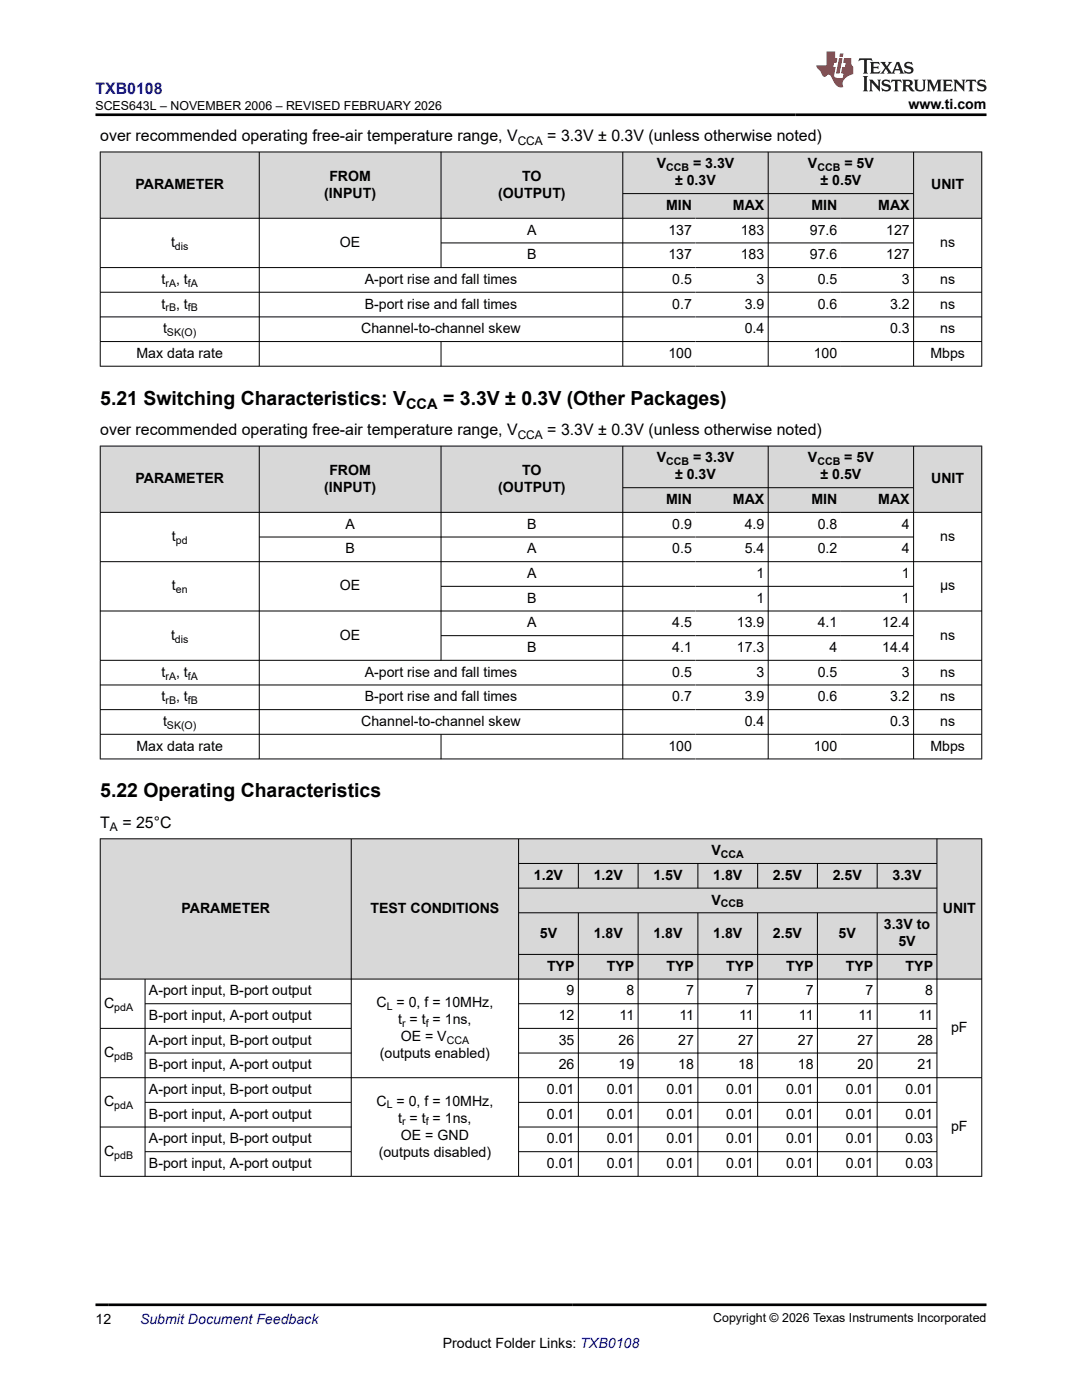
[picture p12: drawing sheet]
<svg xmlns="http://www.w3.org/2000/svg" width="216mm" height="279mm" viewBox="0 0 216 279" stroke-linecap="round" stroke-linejoin="round" font-family="sans-serif">
<defs><g id="words">
<g font-size="3.9">
<text x="20" y="80.8">5.21 Switching Characteristics: V</text>
<text x="88.4" y="80.8">= 3.3V ± 0.3V (Other Packages)</text>
<text x="20" y="159.1">5.22 Operating Characteristics</text>
</g>
<text font-size="3.2" fill="#00f" x="19" y="18.7">TXB0108</text>
<g font-size="3.2">
<text x="20" y="28.2">over recommended operating free-air temperature range, V</text>
<text x="109.2" y="28.2">= 3.3V ± 0.3V (unless otherwise noted)</text>
<text x="20" y="86.9">over recommended operating free-air temperature range, V</text>
<text x="109.2" y="86.9">= 3.3V ± 0.3V (unless otherwise noted)</text>
<text x="20" y="165.3">T</text>
<text x="24.4" y="165.3">= 25°C</text>
</g>
<text font-size="2.9" x="81" y="81.5">CCA</text>
<g font-size="2.8">
<text x="181.3" y="21.8">www.ti.com</text>
<text x="131" y="33.6">V</text>
<text x="138.3" y="33.6">= 3.3V</text>
<text x="161.2" y="33.6">V</text>
<text x="168.5" y="33.6">= 5V</text>
<text x="27" y="37.8">PARAMETER</text>
<text x="64.7" y="39.5">(INPUT)</text>
<text x="65.7" y="36.1">FROM</text>
<text x="99.4" y="39.5">(OUTPUT)</text>
<text x="104.2" y="36.1">TO</text>
<text x="132.9" y="41.9">MIN</text>
<text x="134.7" y="37">± 0.3V</text>
<text x="146.2" y="41.9">MAX</text>
<text x="161.9" y="41.9">MIN</text>
<text x="163.7" y="37">± 0.5V</text>
<text x="175.3" y="41.9">MAX</text>
<text x="185.8" y="37.8">UNIT</text>
<text x="105.2" y="46.8">A</text>
<text x="133.4" y="46.8">137</text>
<text x="147.8" y="46.8">183</text>
<text x="161.6" y="46.8">97.6</text>
<text x="176.8" y="46.8">127</text>
<text x="34.1" y="49.3">t</text>
<text x="67.8" y="49.3">OE</text>
<text x="105.2" y="51.8">B</text>
<text x="133.4" y="51.8">137</text>
<text x="147.8" y="51.8">183</text>
<text x="161.6" y="51.8">97.6</text>
<text x="176.8" y="51.8">127</text>
<text x="187.6" y="49.3">ns</text>
<text x="32.2" y="56.7">t</text>
<text x="35.1" y="56.7">, t</text>
<text x="72.8" y="56.7">A-port rise and fall times</text>
<text x="134.1" y="56.7">0.5</text>
<text x="150.9" y="56.7">3</text>
<text x="163.2" y="56.7">0.5</text>
<text x="180" y="56.7">3</text>
<text x="187.6" y="56.7">ns</text>
<text x="32.2" y="61.6">t</text>
<text x="35.1" y="61.6">, t</text>
<text x="72.8" y="61.6">B-port rise and fall times</text>
<text x="134.1" y="61.6">0.7</text>
<text x="148.6" y="61.6">3.9</text>
<text x="163.2" y="61.6">0.6</text>
<text x="177.6" y="61.6">3.2</text>
<text x="187.6" y="61.6">ns</text>
<text x="27.2" y="71.4">Max data rate</text>
<text x="32.5" y="66.5">t</text>
<text x="72.1" y="66.5">Channel-to-channel skew</text>
<text x="133.4" y="71.4">100</text>
<text x="148.6" y="66.5">0.4</text>
<text x="162.4" y="71.4">100</text>
<text x="177.6" y="66.5">0.3</text>
<text x="185.6" y="71.4">Mbps</text>
<text x="187.6" y="66.5">ns</text>
<text x="65.7" y="94.8">FROM</text>
<text x="104.2" y="94.8">TO</text>
<text x="131" y="92.3">V</text>
<text x="134.7" y="95.7">± 0.3V</text>
<text x="138.3" y="92.3">= 3.3V</text>
<text x="161.2" y="92.3">V</text>
<text x="163.7" y="95.7">± 0.5V</text>
<text x="168.5" y="92.3">= 5V</text>
<text x="27" y="96.5">PARAMETER</text>
<text x="64.7" y="98.1">(INPUT)</text>
<text x="99.4" y="98.1">(OUTPUT)</text>
<text x="132.9" y="100.6">MIN</text>
<text x="146.2" y="100.6">MAX</text>
<text x="161.9" y="100.6">MIN</text>
<text x="175.3" y="100.6">MAX</text>
<text x="185.8" y="96.5">UNIT</text>
<text x="34.3" y="108">t</text>
<text x="68.9" y="105.5">A</text>
<text x="105.2" y="105.5">B</text>
<text x="134.1" y="105.5">0.9</text>
<text x="148.6" y="105.5">4.9</text>
<text x="163.2" y="105.5">0.8</text>
<text x="180" y="105.5">4</text>
<text x="187.6" y="108">ns</text>
<text x="68.9" y="110.4">B</text>
<text x="105.2" y="110.4">A</text>
<text x="134.1" y="110.4">0.5</text>
<text x="148.6" y="110.4">5.4</text>
<text x="163.2" y="110.4">0.2</text>
<text x="180" y="110.4">4</text>
<text x="34.3" y="117.8">t</text>
<text x="67.8" y="117.8">OE</text>
<text x="105.2" y="115.4">A</text>
<text x="150.9" y="115.4">1</text>
<text x="180" y="115.4">1</text>
<text x="187.6" y="117.8">μs</text>
<text x="105.2" y="120.3">B</text>
<text x="105.2" y="125.2">A</text>
<text x="134.1" y="125.2">4.5</text>
<text x="147" y="125.2">13.9</text>
<text x="150.9" y="120.3">1</text>
<text x="163.2" y="125.2">4.1</text>
<text x="176" y="125.2">12.4</text>
<text x="180" y="120.3">1</text>
<text x="34.1" y="127.7">t</text>
<text x="67.8" y="127.7">OE</text>
<text x="105.2" y="130.1">B</text>
<text x="134.1" y="130.1">4.1</text>
<text x="147" y="130.1">17.3</text>
<text x="165.5" y="130.1">4</text>
<text x="176" y="130.1">14.4</text>
<text x="187.6" y="127.7">ns</text>
<text x="32.2" y="135.1">t</text>
<text x="35.1" y="135.1">, t</text>
<text x="72.8" y="135.1">A-port rise and fall times</text>
<text x="134.1" y="135.1">0.5</text>
<text x="150.9" y="135.1">3</text>
<text x="163.2" y="135.1">0.5</text>
<text x="180" y="135.1">3</text>
<text x="187.6" y="135.1">ns</text>
<text x="32.2" y="140">t</text>
<text x="35.1" y="140">, t</text>
<text x="72.8" y="140">B-port rise and fall times</text>
<text x="134.1" y="140">0.7</text>
<text x="148.6" y="140">3.9</text>
<text x="163.2" y="140">0.6</text>
<text x="177.6" y="140">3.2</text>
<text x="187.6" y="140">ns</text>
<text x="27.2" y="149.8">Max data rate</text>
<text x="32.5" y="144.9">t</text>
<text x="72.1" y="144.9">Channel-to-channel skew</text>
<text x="133.4" y="149.8">100</text>
<text x="148.6" y="144.9">0.4</text>
<text x="162.4" y="149.8">100</text>
<text x="177.6" y="144.9">0.3</text>
<text x="185.6" y="149.8">Mbps</text>
<text x="187.6" y="144.9">ns</text>
<text x="142" y="170.7">V</text>
<text x="106.5" y="175.6">1.2V</text>
<text x="118.5" y="175.6">1.2V</text>
<text x="130.4" y="175.6">1.5V</text>
<text x="142.3" y="175.6">1.8V</text>
<text x="154.2" y="175.6">2.5V</text>
<text x="166.2" y="175.6">2.5V</text>
<text x="178.1" y="175.6">3.3V</text>
<text x="36.2" y="182.2">PARAMETER</text>
<text x="73.9" y="182.2">TEST CONDITIONS</text>
<text x="142" y="180.5">V</text>
<text x="176.4" y="185.4">3.3V to</text>
<text x="188.1" y="182.2">UNIT</text>
<text x="107.7" y="187.1">5V</text>
<text x="118.5" y="187.1">1.8V</text>
<text x="130.4" y="187.1">1.8V</text>
<text x="142.3" y="187.1">1.8V</text>
<text x="154.2" y="187.1">2.5V</text>
<text x="167.3" y="187.1">5V</text>
<text x="179.3" y="188.8">5V</text>
<text x="109.1" y="193.7">TYP</text>
<text x="121.1" y="193.7">TYP</text>
<text x="133" y="193.7">TYP</text>
<text x="144.9" y="193.7">TYP</text>
<text x="156.8" y="193.7">TYP</text>
<text x="168.8" y="193.7">TYP</text>
<text x="180.7" y="193.7">TYP</text>
<text x="20.8" y="201.1">C</text>
<text x="29.7" y="198.7">A-port input, B-port output</text>
<text x="29.7" y="203.6">B-port input, A-port output</text>
<text x="75.1" y="201">C = 0, f = 10MHz,</text>
<text x="111.5" y="203.6">12</text>
<text x="113.1" y="198.7">9</text>
<text x="123.6" y="203.6">11</text>
<text x="125" y="198.7">8</text>
<text x="135.6" y="203.6">11</text>
<text x="136.9" y="198.7">7</text>
<text x="147.5" y="203.6">11</text>
<text x="148.8" y="198.7">7</text>
<text x="159.4" y="203.6">11</text>
<text x="160.8" y="198.7">7</text>
<text x="171.3" y="203.6">11</text>
<text x="172.7" y="198.7">7</text>
<text x="183.3" y="203.6">11</text>
<text x="184.6" y="198.7">8</text>
<text x="29.7" y="208.5">A-port input, B-port output</text>
<text x="79.5" y="204.4">t = t = 1ns,</text>
<text x="80" y="207.7">OE = V</text>
<text x="111.5" y="208.5">35</text>
<text x="123.4" y="208.5">26</text>
<text x="135.3" y="208.5">27</text>
<text x="147.3" y="208.5">27</text>
<text x="159.2" y="208.5">27</text>
<text x="171.1" y="208.5">27</text>
<text x="183" y="208.5">28</text>
<text x="189.8" y="206.1">pF</text>
<text x="20.8" y="211">C</text>
<text x="29.7" y="213.4">B-port input, A-port output</text>
<text x="75.8" y="211.1">(outputs enabled)</text>
<text x="111.5" y="213.4">26</text>
<text x="123.4" y="213.4">19</text>
<text x="135.3" y="213.4">18</text>
<text x="147.3" y="213.4">18</text>
<text x="159.2" y="213.4">18</text>
<text x="171.1" y="213.4">20</text>
<text x="183" y="213.4">21</text>
<text x="20.8" y="220.8">C</text>
<text x="29.7" y="218.4">A-port input, B-port output</text>
<text x="75.1" y="220.7">C = 0, f = 10MHz,</text>
<text x="109.1" y="218.4">0.01</text>
<text x="121.1" y="218.4">0.01</text>
<text x="133" y="218.4">0.01</text>
<text x="144.9" y="218.4">0.01</text>
<text x="156.8" y="218.4">0.01</text>
<text x="168.8" y="218.4">0.01</text>
<text x="180.7" y="218.4">0.01</text>
<text x="29.7" y="223.3">B-port input, A-port output</text>
<text x="79.5" y="224">t = t = 1ns,</text>
<text x="80" y="227.4">OE = GND</text>
<text x="109.1" y="223.3">0.01</text>
<text x="121.1" y="223.3">0.01</text>
<text x="133" y="223.3">0.01</text>
<text x="144.9" y="223.3">0.01</text>
<text x="156.8" y="223.3">0.01</text>
<text x="168.8" y="223.3">0.01</text>
<text x="180.7" y="223.3">0.01</text>
<text x="189.8" y="225.7">pF</text>
<text x="20.8" y="230.7">C</text>
<text x="29.7" y="228.2">A-port input, B-port output</text>
<text x="29.7" y="233.1">B-port input, A-port output</text>
<text x="75.6" y="230.8">(outputs disabled)</text>
<text x="109.1" y="228.2">0.01</text>
<text x="109.1" y="233.1">0.01</text>
<text x="121.1" y="228.2">0.01</text>
<text x="121.1" y="233.1">0.01</text>
<text x="133" y="228.2">0.01</text>
<text x="133" y="233.1">0.01</text>
<text x="144.9" y="228.2">0.01</text>
<text x="144.9" y="233.1">0.01</text>
<text x="156.8" y="228.2">0.01</text>
<text x="156.8" y="233.1">0.01</text>
<text x="168.8" y="228.2">0.01</text>
<text x="168.8" y="233.1">0.01</text>
<text x="180.7" y="228.2">0.03</text>
<text x="180.7" y="233.1">0.03</text>
<text x="19" y="264.2">12</text>
<text x="88.3" y="269">Product Folder Links: TXB0108</text>
</g>
<text font-size="2.8" fill="#00f" x="27.9" y="264.2">Submit Document Feedback</text>
<g font-size="2.5">
<text x="19" y="21.9">SCES643L – NOVEMBER 2006 – REVISED FEBRUARY 2026</text>
<text x="142.3" y="263.9">Copyright © 2026 Texas Instruments Incorporated</text>
</g>
<g font-size="2.4">
<text x="103.3" y="28.9">CCA</text>
<text x="103.3" y="87.5">CCA</text>
<text x="21.9" y="165.9">A</text>
</g>
<g font-size="2.1">
<text x="132.9" y="34.2">CCB</text>
<text x="163.1" y="34.2">CCB</text>
<text x="34.9" y="49.9">dis</text>
<text x="33" y="57.2">rA</text>
<text x="37.5" y="57.2">fA</text>
<text x="33" y="62.2">rB</text>
<text x="37.5" y="62.2">fB</text>
<text x="33.3" y="67.1">SK(O)</text>
<text x="132.9" y="92.9">CCB</text>
<text x="163.1" y="92.9">CCB</text>
<text x="35.1" y="108.6">pd</text>
<text x="35.1" y="118.4">en</text>
<text x="34.9" y="128.2">dis</text>
<text x="33" y="135.6">rA</text>
<text x="37.5" y="135.6">fA</text>
<text x="33" y="140.5">rB</text>
<text x="37.5" y="140.5">fB</text>
<text x="33.3" y="145.5">SK(O)</text>
<text x="143.9" y="171.2">CCA</text>
<text x="143.9" y="181.1">CCB</text>
<text x="22.8" y="201.7">pdA</text>
<text x="77.2" y="201.5">L</text>
<text x="80.3" y="204.9">r</text>
<text x="85" y="204.9">f</text>
<text x="89.1" y="208.3">CCA</text>
<text x="22.8" y="211.5">pdB</text>
<text x="22.8" y="221.4">pdA</text>
<text x="77.2" y="221.2">L</text>
<text x="80.3" y="224.6">r</text>
<text x="85" y="224.6">f</text>
<text x="22.8" y="231.2">pdB</text>
</g>
</g></defs>
<g fill="#d8d8d8">
<path d="M20 30.3h175.9v8.3h-175.9z" fill-rule="evenodd"/>
<path d="M20.1 30.4h31.6v13.1h-31.6z" fill-rule="evenodd"/>
<path d="M51.8 30.4h36.1v13.1h-36.1z" fill-rule="evenodd"/>
<path d="M88.1 30.4h36.1v13.1h-36.1z" fill-rule="evenodd"/>
<path d="M124.3 30.4h28.9v8.2h-28.9z" fill-rule="evenodd"/>
<path d="M153.3 30.4h28.9v8.2h-28.9z" fill-rule="evenodd"/>
<path d="M182.4 30.4h13.4v13.1h-13.4z" fill-rule="evenodd"/>
<path d="M124.3 38.7h14.5v4.8h-14.5z" fill-rule="evenodd"/>
<path d="M138.8 38.7h14.4v4.8h-14.4z" fill-rule="evenodd"/>
<path d="M153.3 38.7h14.5v4.8h-14.5z" fill-rule="evenodd"/>
<path d="M167.8 38.7h14.4v4.8h-14.4z" fill-rule="evenodd"/>
</g>
<g fill="none" stroke="#000" stroke-width=".2">
<path d="M19.9 30.3h176.1M20 30.3v42.8M51.7 30.3v42.8M88 30.3v23.2M124.3 30.3v42.8M124.3 38.6h58.1M153.3 30.3v42.8M182.3 30.3v42.8M195.9 30.3v42.8M19.9 43.6h176.1M19.9 53.4h176.1M19.9 58.3h176.1"/>
<path d="M88 48.5h94.4M19.9 63.2h176.1M19.9 68.2h176.1M19.9 73.1h176.1M88 68.2v4.9"/>
</g>
<g fill="#d8d8d8">
<path d="M20 89h175.9v8.3h-175.9z" fill-rule="evenodd"/>
<path d="M20.1 89.1h31.6v13.1h-31.6z" fill-rule="evenodd"/>
<path d="M51.8 89.1h36.1v13.1h-36.1z" fill-rule="evenodd"/>
<path d="M88.1 89.1h36.1v13.1h-36.1z" fill-rule="evenodd"/>
<path d="M124.3 89.1h28.9v8.2h-28.9z" fill-rule="evenodd"/>
<path d="M153.3 89.1h28.9v8.2h-28.9z" fill-rule="evenodd"/>
<path d="M182.4 89.1h13.4v13.1h-13.4z" fill-rule="evenodd"/>
<path d="M124.3 97.4h14.5v4.8h-14.5z" fill-rule="evenodd"/>
<path d="M138.8 97.4h14.4v4.8h-14.4z" fill-rule="evenodd"/>
<path d="M153.3 97.4h14.5v4.8h-14.5z" fill-rule="evenodd"/>
<path d="M167.8 97.4h14.4v4.8h-14.4z" fill-rule="evenodd"/>
</g>
<g fill="none" stroke="#000" stroke-width=".2">
<path d="M19.9 89h176.1M20 89v62.5M51.7 89v62.5M88 89v42.8M124.3 89v62.5M124.3 97.3h58.1M153.3 89v62.5M182.3 89v62.5M195.9 89v62.5M19.9 102.3h176.1M19.9 112.1h176.1M51.7 107.2h130.7"/>
<path d="M88 117h94.4M19.9 121.9h176.1M19.9 131.8h176.1M19.9 136.7h176.1M88 126.9h94.4M19.9 141.6h176.1M19.9 146.5h176.1M19.9 151.5h176.1M88 146.5v5"/>
</g>
<g fill="#d8d8d8">
<path d="M20 167.4h175.9v4.9h-175.9z" fill-rule="evenodd"/>
<path d="M20.1 167.5h49.9v27.8h-49.9z" fill-rule="evenodd"/>
<path d="M70.1 167.5h33.3v27.8h-33.3z" fill-rule="evenodd"/>
<path d="M103.5 167.5h83.4v4.8h-83.4z" fill-rule="evenodd"/>
<path d="M187 167.5h8.8v27.8h-8.8z" fill-rule="evenodd"/>
<path d="M103.5 172.4h11.8v4.8h-11.8z" fill-rule="evenodd"/>
<path d="M115.5 172.4h11.8v4.8h-11.8z" fill-rule="evenodd"/>
<path d="M127.4 172.4h11.8v4.8h-11.8z" fill-rule="evenodd"/>
<path d="M139.3 172.4h11.8v4.8h-11.8z" fill-rule="evenodd"/>
<path d="M151.2 172.4h11.8v4.8h-11.8z" fill-rule="evenodd"/>
<path d="M163.2 172.4h11.8v4.8h-11.8z" fill-rule="evenodd"/>
<path d="M175.1 172.4h11.8v4.8h-11.8z" fill-rule="evenodd"/>
<path d="M103.5 177.3h83.4v4.8h-83.4z" fill-rule="evenodd"/>
<path d="M103.5 182.2h11.8v8.2h-11.8z" fill-rule="evenodd"/>
<path d="M115.5 182.2h11.8v8.2h-11.8z" fill-rule="evenodd"/>
<path d="M127.4 182.2h11.8v8.2h-11.8z" fill-rule="evenodd"/>
<path d="M139.3 182.2h11.8v8.2h-11.8z" fill-rule="evenodd"/>
<path d="M151.2 182.2h11.8v8.2h-11.8z" fill-rule="evenodd"/>
<path d="M163.2 182.2h11.8v8.2h-11.8z" fill-rule="evenodd"/>
<path d="M175.1 182.2h11.8v8.2h-11.8z" fill-rule="evenodd"/>
<path d="M103.5 190.5h11.8v4.8h-11.8z" fill-rule="evenodd"/>
<path d="M115.5 190.5h11.8v4.8h-11.8z" fill-rule="evenodd"/>
<path d="M127.4 190.5h11.8v4.8h-11.8z" fill-rule="evenodd"/>
<path d="M139.3 190.5h11.8v4.8h-11.8z" fill-rule="evenodd"/>
<path d="M151.2 190.5h11.8v4.8h-11.8z" fill-rule="evenodd"/>
<path d="M163.2 190.5h11.8v4.8h-11.8z" fill-rule="evenodd"/>
<path d="M175.1 190.5h11.8v4.8h-11.8z" fill-rule="evenodd"/>
</g>
<g fill="none" stroke="#000" stroke-width=".2">
<path d="M19.9 167.4h176.1M20 167.3v67.5M70.1 167.3v67.5M103.5 167.3v67.5M103.5 172.3h83.5M103.5 177.2h83.5M115.4 172.3v5M127.3 172.3v5M139.3 172.3v5M151.2 172.3v5M163.1 172.3v5M175 172.3v5"/>
<path d="M187 167.3v67.5M195.9 167.3v67.5M19.9 195.4h176.1M28.9 195.4v39.4M103.5 182.2h83.5M103.5 190.5h83.5M115.4 182.2v52.6M127.3 182.2v52.6M139.3 182.2v52.6M151.2 182.2v52.6M163.1 182.2v52.6M175 182.2v52.6"/>
<path d="M28.9 200.3h41.2M28.9 210.2h41.2M70.1 205.2h-50.2M103.5 205.2h83.5M103.5 200.3h83.5M103.5 210.2h83.5M196 215.1h-176.1M19.9 234.8h176.1M28.9 220h41.2M28.9 229.8h41.2M70.1 224.9h-50.2M103.5 224.9h83.5"/>
<path d="M103.5 220h83.5M103.5 229.8h83.5"/>
</g>
<path d="M171.5 11.6l-.2 .6 .5-.2h.6v.1v2.2l-.2 .4h1l-.2-.4v-2.2v-.1h.5l.6 .2-.2-.6zM173.6 12.4l.2 .3v1.6l-.2 .4h1.9l.1-.6a1.08 1.08 0 0 1-1.3 .2v-.7h.6l.4 .2v-.7l-.4 .2h-.6v-.5l.2-.2a1 1 0 0 1 1 .3l-.1-.5zM175.7 12.4l.9 1.1-1 1.2h.9l-.2-.2 .5-.8 .4 .8-.2 .2h1.6l-.2-.2 .2-.5h.9l.1 .5-.1 .2h.9l-.2-.4-.8-1.9h-.5l-.9 2.1-.9-1.1 .9-1h-.8l.2 .2-.4 .6-.4-.6 .2-.2zM179 12.8l.4 1h-.7zM180.7 12.5a.65 .65 0 0 0-.2 .7 .65 .65 0 0 0 .6 .5l.6 .1 .1 .3a.79 .79 0 0 1-.7 .4 .79 .79 0 0 1-.7-.5l.1 .7 .2-.1a.93 .93 0 0 0 1.1 0 .93 .93 0 0 0 .4-.9 1.46 1.46 0 0 0-1.2-.6l-.1-.3a1.09 1.09 0 0 1 1.2 .2l-.2-.6-.1 .1-.5-.2zM172.2 15.2l.2 .4v2.2l-.2 .4h1l-.2-.4v-2.2l.2-.4zM173.4 15.9l.2 .4v1.5l-.2 .4h.8l-.3-.4 .1-1.3 1.6 1.8v-2l.2-.4h-.7l.1 .2 .1 1.1-1.2-1.3zM176.2 16a.65 .65 0 0 0-.2 .8 .65 .65 0 0 0 .6 .4l.6 .2 .1 .2a.79 .79 0 0 1-.7 .4 .79 .79 0 0 1-.7-.5l.1 .7 .2-.1a.93 .93 0 0 0 1.1 .1 .93 .93 0 0 0 .4-1 1.46 1.46 0 0 0-1.2-.5l-.1-.4a1.09 1.09 0 0 1 1.2 .2l-.1-.6-.2 .1-.5-.1zM177.9 15.9l-.1 .6a.63 .63 0 0 1 .8-.3v1.6l-.3 .4h1l-.2-.4v-1.6a.66 .66 0 0 1 .8 .3l-.1-.6zM180 15.9l.2 .4v1.5l-.2 .4h1l-.2-.2-.1-.7h.5l.1 .2a.79 .79 0 0 0 1.2 .6l-1-.9a.61 .61 0 0 0 .6-.6 .61 .61 0 0 0-.5-.7zM180.8 16.2h.1a.47 .47 0 0 1 .5 .1 .47 .47 0 0 1 .1 .5l-.1 .1-.7 .1zM182.3 15.9l.2 .2a2.27 2.27 0 0 0 .4 2 1.04 1.04 0 0 0 1.7-.7v-1.3l.2-.2h-.8l.2 .4v1.1a.6 .6 0 0 1-.6 .6 .6 .6 0 0 1-.6-.6v-1.1l.3-.4zM184.9 15.9l.2 .4v1.5l-.2 .4h.8l-.3-.4v-1.4l.9 1.9 .9-1.9v1.4l-.3 .4h1l-.2-.4v-1.5l.2-.4h-.8l-.7 1.5-.6-1.5zM188.1 15.9l.2 .4v1.5l-.2 .4h1.9l.1-.6a1.09 1.09 0 0 1-1.3 .2v-.7h.6l.4 .2v-.6l-.4 .2h-.6v-.6l.2-.1a1.01 1.01 0 0 1 1 .3l-.1-.6zM190.2 15.9l.3 .4v1.5l-.3 .4h.8l-.2-.4v-1.3l1.6 1.8v-2l.2-.4h-.7l.2 .2v1.1l-1.2-1.3zM192.8 15.9l-.1 .6a.63 .63 0 0 1 .8-.3v1.6l-.3 .4h1l-.2-.4v-1.6a.66 .66 0 0 1 .8 .3l-.1-.6zM195.2 16a.65 .65 0 0 0-.2 .8 .65 .65 0 0 0 .6 .4l.6 .2 .2 .2a.79 .79 0 0 1-.7 .4 .79 .79 0 0 1-.7-.5l.1 .7 .2-.1a.93 .93 0 0 0 1 .1 .93 .93 0 0 0 .5-1 1.46 1.46 0 0 0-1.3-.5v-.4a1.09 1.09 0 0 1 1.2 .2l-.2-.6-.2 .1-.5-.1z" fill="#231f20"/>
<path d="M164.9 10.3v2.7h-2l.1 .4 .8 1a.95 .95 0 0 0 1 .9 .59 .59 0 0 1 .5-.4 .59 .59 0 0 1 .5 .3l.4 .8a1.59 1.59 0 0 0 2.1 1.4 1.61 1.61 0 0 1 1-2.3l1-.3-.1-1.5a1.59 1.59 0 0 1-.3-1.7h-1.5l-.2 .9h.6l-.2 .9h-.5l-.2 .9v.3l.4 .1-.1 .9h-.7a.73 .73 0 0 1-1-.7l.3-1.5h-.5l.1-.9h.5l.2-.9h-.5v-1.3zM167.4 11.6l-.6 3.1h.7l.6-3.1zM167.6 10.7l-.1 .6h.7l.1-.6z" fill="#ed1c24"/>
<path d="M19 22.9h177.8M19 260.4h177.8" fill="none" stroke="#000" stroke-width=".53"/>
<use href="#words"/>
</svg>
